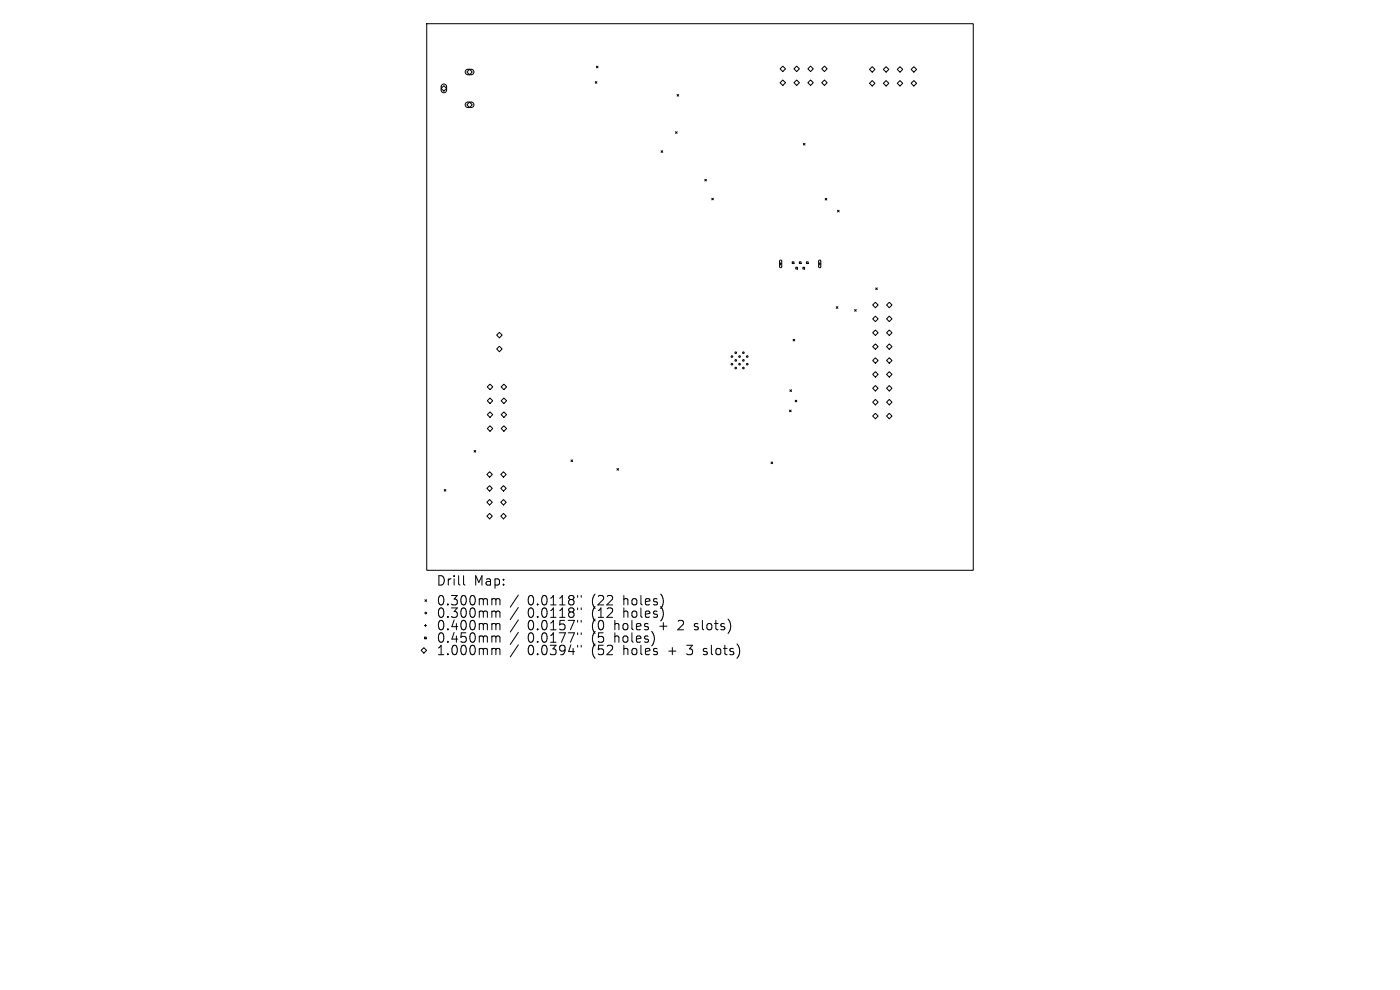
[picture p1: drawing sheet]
<svg xmlns="http://www.w3.org/2000/svg" width="297mm" height="210mm" viewBox="0 0 297 210" stroke-linecap="round" stroke-linejoin="round" font-family="sans-serif">
<defs><g id="words">
<g font-size="2.8">
<text x="92.5" y="124.5">Drill</text>
<text x="100.5" y="124.5">Map:</text>
<text x="92.5" y="128.7">0.300mm</text>
<text x="92.5" y="131.3">0.300mm</text>
<text x="111.9" y="128.7">0.0118&quot;</text>
<text x="111.9" y="131.3">0.0118&quot;</text>
<text x="125.7" y="128.7">(22</text>
<text x="125.7" y="131.3">(12</text>
<text x="132.5" y="128.7">holes)</text>
<text x="132.5" y="131.3">holes)</text>
<text x="92.5" y="134">0.400mm</text>
<text x="92.5" y="136.6">0.450mm</text>
<text x="111.9" y="134">0.0157&quot;</text>
<text x="111.9" y="136.6">0.0177&quot;</text>
<text x="125.7" y="134">(0</text>
<text x="125.7" y="136.6">(5</text>
<text x="130.6" y="134">holes</text>
<text x="130.6" y="136.6">holes)</text>
<text x="140.4" y="134">+</text>
<text x="144.6" y="134">2</text>
<text x="148.2" y="134">slots)</text>
<text x="92.5" y="139.3">1.000mm</text>
<text x="111.9" y="139.3">0.0394&quot;</text>
<text x="125.7" y="139.3">(52</text>
<text x="132.5" y="139.3">holes</text>
<text x="142.3" y="139.3">+</text>
<text x="146.5" y="139.3">3</text>
<text x="150.1" y="139.3">slots)</text>
</g>
</g></defs>
<g fill="none" stroke="#000" stroke-width=".21">
<path d="M90.5 5h116v116h-116zM93.6 18.8l.6-.6 .5 .6-.5 .5zM93.8 18l.5-.2 .4 .4v1.1l-.3 .3h-.5l-.3-.3v-.9zM98.9 14.9l.3-.2h1l.3 .3v.5l-.4 .3h-1l-.4-.4zM99 15.3l.6-.6 .6 .6-.6 .6zM126.3 17.3l.3 .4M126.5 14l.4 .4M126.6 17.3l-.3 .4M126.9 14l-.4 .4M165.5 17.5l.6-.5 .5 .5-.5 .6zM166.1 14l.5 .6-.5 .6-.6-.6zM168.4 14.6l.6-.6 .6 .6-.6 .6z"/>
<path d="M168.4 17.5l.6-.5 .6 .5-.6 .6zM172 14l.5 .6-.5 .6-.6-.6zM172 17l.5 .5-.5 .6-.6-.6zM174.3 14.6l.6-.6 .6 .6-.6 .6zM174.3 17.5l.6-.5 .6 .5-.6 .6zM184.5 14.7l.5-.6 .6 .6-.6 .6zM185 17.1l.6 .6-.6 .5-.5-.5zM187.4 14.7l.6-.6 .6 .6-.6 .6zM187.4 17.7l.6-.6 .6 .6-.6 .5zM190.3 14.7l.6-.6 .6 .6-.6 .6zM190.9 17.1l.6 .6-.6 .5-.6-.5zM193.3 14.7l.6-.6 .5 .6-.5 .6z"/>
<path d="M193.3 17.7l.6-.6 .5 .6-.5 .5zM98.9 21.8l.3-.1h1l.3 .3v.4l-.4 .4h-1l-.4-.5zM99 22.2l.6-.5 .6 .5-.6 .6zM140.2 32l.4 .3M140.6 32l-.4 .3M143.3 27.9l.4 .4M143.6 20.1l.4 .3M143.7 27.9l-.4 .4M144 20.1l-.4 .3M149.5 38l.4 .4M149.9 38l-.4 .4M170.4 30.4l.4 .4"/>
<path d="M170.8 30.4l-.4 .4M151 42.1l.3 .3M151.3 42.1l-.3 .3M165.4 56h.4M165.4 55.2h.3l.1 .2v1.2l-.2 .2-.2-.2zM165.6 55.7v.5M168.1 55.5h.3v.4h-.3zM168.8 56.7h.4v.4h-.4zM169.6 55.5h.3v.4h-.3zM170.3 56.7h.4v.4h-.4zM171.1 55.5h.3v.4h-.3zM173.7 56h.4"/>
<path d="M173.7 55.2h.3l.1 .2v1.2l-.2 .2-.2-.2zM173.9 55.7v.5M175.1 42.1l.3 .3M175.4 42.1l-.3 .3M177.7 44.6l.3 .4M178 44.6l-.3 .4M105.4 71.1l.5-.6 .6 .6-.6 .6zM105.9 73.5l.6 .5-.6 .6-.5-.6zM168.3 72l.3 .3M168.6 72l-.3 .3M177.4 65.1l.4 .3M177.8 65.1l-.4 .3"/>
<path d="M181.3 65.7l.3 .3M181.6 65.7l-.3 .3M185.1 64.7l.6-.6 .6 .6-.6 .6zM185.1 67.6l.6-.5 .6 .5-.6 .6zM185.1 70.6l.6-.6 .6 .6-.6 .6zM185.1 73.5l.6-.5 .6 .5-.6 .6zM185.1 76.5l.6-.6 .6 .6-.6 .6zM185.1 79.4l.6-.6 .6 .6-.6 .6zM185.8 61.1l.3 .3M186.1 61.1l-.3 .3M188.1 64.7l.6-.6 .5 .6-.5 .6zM188.1 67.6l.6-.5 .5 .5-.5 .6z"/>
<path d="M188.1 70.6l.6-.6 .5 .6-.5 .6zM188.1 73.5l.6-.5 .5 .5-.5 .6zM188.1 76.5l.6-.6 .5 .6-.5 .6zM188.1 79.4l.6-.6 .5 .6-.5 .6zM100.6 95.6l.3 .3M100.9 95.6l-.3 .3M103.4 88l.6-.6 .5 .6-.5 .5zM104 81.5l.5 .6-.5 .6-.6-.6zM104 84.4l.5 .6-.5 .6-.6-.6zM104 90.3l.5 .6-.5 .6-.6-.6zM106.3 82.1l.6-.6 .6 .6-.6 .6zM106.3 85l.6-.6 .6 .6-.6 .6z"/>
<path d="M106.3 88l.6-.6 .6 .6-.6 .5zM106.3 90.9l.6-.6 .6 .6-.6 .6zM121.1 97.6l.4 .3M121.5 97.6l-.4 .3M130.9 99.4l.3 .3M131.2 99.4l-.3 .3M163.6 98l.3 .4M163.9 98l-.3 .4M167.5 87l.3 .3M167.6 82.7l.3 .3M167.8 87l-.3 .3M167.9 82.7l-.3 .3"/>
<path d="M168.7 84.9l.3 .3M169 84.9l-.3 .3M185.1 82.4l.6-.6 .6 .6-.6 .5zM185.1 85.3l.6-.6 .6 .6-.6 .6zM185.1 88.3l.6-.6 .6 .6-.6 .5zM188.1 82.4l.6-.6 .5 .6-.5 .5zM188.1 85.3l.6-.6 .5 .6-.5 .6zM188.1 88.3l.6-.6 .5 .6-.5 .5zM94.2 103.8l.4 .4M94.6 103.8l-.4 .4M103.3 100.7l.6-.6 .5 .6-.5 .5zM103.3 103.6l.6-.6 .5 .6-.5 .6z"/>
<path d="M103.3 106.5l.6-.5 .5 .5-.5 .6zM103.3 109.5l.6-.6 .5 .6-.5 .6zM106.2 100.7l.6-.6 .6 .6-.6 .5zM106.2 103.6l.6-.6 .6 .6-.6 .6zM106.2 106.5l.6-.5 .6 .5-.6 .6zM106.2 109.5l.6-.6 .6 .6-.6 .6zM89.9 137.4l.6 .6-.6 .5-.6-.5zM90 132.7h.5M90.1 135.1h.3v.4h-.3zM90.2 127.2l.3 .4M90.3 132.5v.4M90.5 127.2l-.3 .4"/>
<path d="M98.3 122.1v1.7l.3 .3M104.6 127l.5 .1 .1 .2M104.6 129.6h.3l.3 .3M104.6 132.3l.5 .1 .1 .2M104.6 134.9l.5 .1 .1 .2M104.6 137.5h.3l.3 .3M105.2 127.3l.3-.3 .5 .1 .1 1.2M105.2 127.3v1M105.2 129.9v1.1M105.2 132.6v1M105.2 135.2v1M105.2 137.8v1.1"/>
<path d="M105.2 129.9l.3-.3 .5 .1 .1 1.3M105.2 132.6l.3-.3 .5 .1 .1 1.2M105.2 135.2l.3-.3 .5 .1 .1 1.2M105.2 137.8l.3-.3 .5 .1 .1 1.3M110 126.2l-1.8 2.6M110 128.9l-1.8 2.5M110 131.5l-1.8 2.6M110 134.1l-1.8 2.6M110 136.8l-1.8 2.6M122.5 126.3v.4M122.5 129v.3M122.5 131.6v.4"/>
<path d="M122.5 134.2v.4M122.5 136.9v.4M123.3 126.3v.4M123.3 129v.3M123.3 131.6v.4M123.3 134.2v.4M123.3 136.9v.4M147.3 133.5l.2 .1M147.4 132.4v.4M149.2 138.8l.2 .1M149.3 137.6v.5"/>
<circle cx="155.3" cy="77.3" r=".17"/>
<circle cx="155.3" cy="75.6" r=".17"/>
<circle cx="156.1" cy="76.4" r=".17"/>
<circle cx="156.1" cy="74.8" r=".17"/>
<circle cx="156.1" cy="78.1" r=".17"/>
<circle cx="156.9" cy="77.3" r=".17"/>
<circle cx="156.9" cy="75.6" r=".17"/>
<circle cx="157.7" cy="76.4" r=".17"/>
<circle cx="157.7" cy="74.8" r=".17"/>
<circle cx="157.7" cy="78.1" r=".17"/>
<circle cx="158.5" cy="77.3" r=".17"/>
<circle cx="158.5" cy="75.6" r=".17"/>
<circle cx="90.3" cy="130" r=".17"/>
</g>
<use href="#words"/>
</svg>
